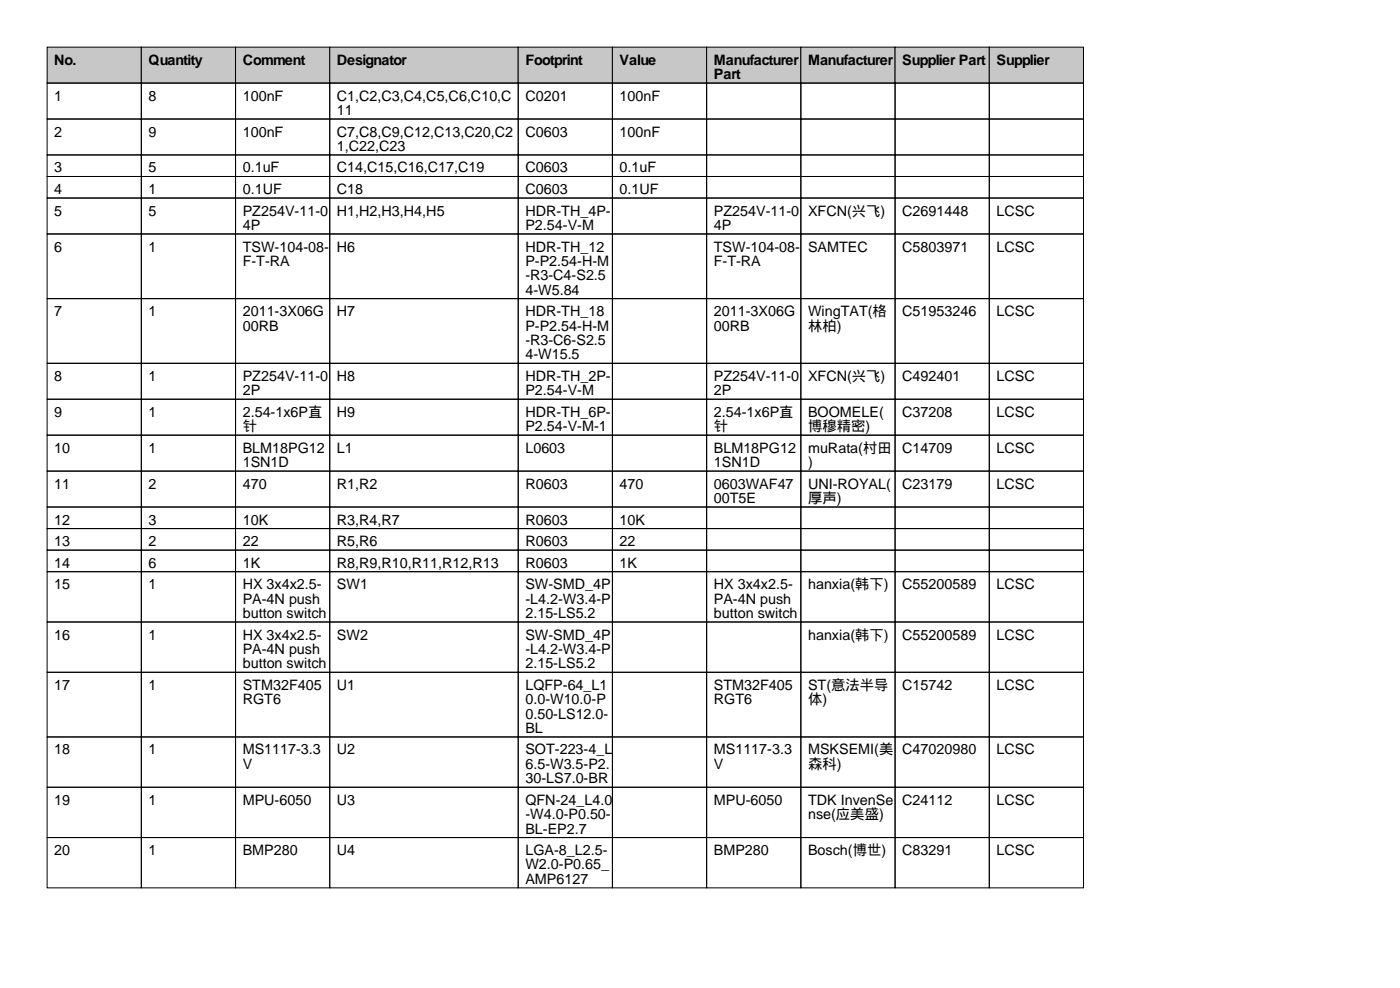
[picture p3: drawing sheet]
<svg xmlns="http://www.w3.org/2000/svg" width="297mm" height="210mm" viewBox="0 0 297 210" stroke-linecap="round" stroke-linejoin="round" font-family="sans-serif">
<defs><g id="words">
<g font-size="3">
<text x="11.5" y="13.7">No.</text>
<text x="31.5" y="13.7">Quantity</text>
<text x="51.5" y="13.7">Comment</text>
<text x="71.5" y="13.7">Designator</text>
<text x="111.5" y="13.7">Footprint</text>
<text x="131.5" y="13.7">Value</text>
<text x="151.5" y="13.7">Manufacturer</text>
<text x="151.5" y="16.8">Part</text>
<text x="171.5" y="13.7">Manufacturer</text>
<text x="191.5" y="13.7">Supplier Part</text>
<text x="211.5" y="13.7">Supplier</text>
<text x="11.5" y="21.3">1</text>
<text x="31.5" y="21.3">8</text>
<text x="51.5" y="21.3">100nF</text>
<text x="71.5" y="21.3">C1,C2,C3,C4,C5,C6,C10,C</text>
<text x="111.5" y="21.3">C0201</text>
<text x="131.5" y="21.3">100nF</text>
<text x="11.5" y="29">2</text>
<text x="31.5" y="29">9</text>
<text x="51.5" y="29">100nF</text>
<text x="71.5" y="24.4">11</text>
<text x="71.5" y="29">C7,C8,C9,C12,C13,C20,C2</text>
<text x="111.5" y="29">C0603</text>
<text x="131.5" y="29">100nF</text>
<text x="71.5" y="32">1,C22,C23</text>
<text x="11.5" y="36.6">3</text>
<text x="11.5" y="41.2">4</text>
<text x="31.5" y="36.6">5</text>
<text x="31.5" y="41.2">1</text>
<text x="51.5" y="36.6">0.1uF</text>
<text x="51.5" y="41.2">0.1UF</text>
<text x="71.5" y="36.6">C14,C15,C16,C17,C19</text>
<text x="71.5" y="41.2">C18</text>
<text x="111.5" y="36.6">C0603</text>
<text x="111.5" y="41.2">C0603</text>
<text x="131.5" y="36.6">0.1uF</text>
<text x="131.5" y="41.2">0.1UF</text>
<text x="11.5" y="45.7">5</text>
<text x="31.5" y="45.7">5</text>
<text x="51.5" y="45.7">PZ254V-11-0</text>
<text x="71.5" y="45.7">H1,H2,H3,H4,H5</text>
<text x="111.5" y="45.7">HDR-TH_4P-</text>
<text x="151.5" y="45.7">PZ254V-11-0</text>
<text x="171.5" y="45.7">XFCN(兴飞)</text>
<text x="191.5" y="45.7">C2691448</text>
<text x="211.5" y="45.7">LCSC</text>
<text x="11.5" y="53.3">6</text>
<text x="31.5" y="53.3">1</text>
<text x="51.5" y="48.8">4P</text>
<text x="51.5" y="53.3">TSW-104-08-</text>
<text x="71.5" y="53.3">H6</text>
<text x="111.5" y="48.8">P2.54-V-M</text>
<text x="111.5" y="53.3">HDR-TH_12</text>
<text x="151.5" y="48.8">4P</text>
<text x="151.5" y="53.3">TSW-104-08-</text>
<text x="171.5" y="53.3">SAMTEC</text>
<text x="191.5" y="53.3">C5803971</text>
<text x="211.5" y="53.3">LCSC</text>
<text x="51.5" y="56.4">F-T-RA</text>
<text x="111.5" y="56.4">P-P2.54-H-M</text>
<text x="111.5" y="59.4">-R3-C4-S2.5</text>
<text x="151.5" y="56.4">F-T-RA</text>
<text x="111.5" y="62.5">4-W5.84</text>
<text x="11.5" y="67.1">7</text>
<text x="31.5" y="67.1">1</text>
<text x="51.5" y="67.1">2011-3X06G</text>
<text x="51.5" y="70.1">00RB</text>
<text x="71.5" y="67.1">H7</text>
<text x="111.5" y="67.1">HDR-TH_18</text>
<text x="111.5" y="70.1">P-P2.54-H-M</text>
<text x="151.5" y="67.1">2011-3X06G</text>
<text x="151.5" y="70.1">00RB</text>
<text x="171.5" y="67.1">WingTAT(格</text>
<text x="171.5" y="70.1">林柏)</text>
<text x="191.5" y="67.1">C51953246</text>
<text x="211.5" y="67.1">LCSC</text>
<text x="111.5" y="73.2">-R3-C6-S2.5</text>
<text x="111.5" y="76.2">4-W15.5</text>
<text x="11.5" y="80.8">8</text>
<text x="31.5" y="80.8">1</text>
<text x="51.5" y="80.8">PZ254V-11-0</text>
<text x="51.5" y="83.8">2P</text>
<text x="71.5" y="80.8">H8</text>
<text x="111.5" y="80.8">HDR-TH_2P-</text>
<text x="111.5" y="83.8">P2.54-V-M</text>
<text x="151.5" y="80.8">PZ254V-11-0</text>
<text x="151.5" y="83.8">2P</text>
<text x="171.5" y="80.8">XFCN(兴飞)</text>
<text x="191.5" y="80.8">C492401</text>
<text x="211.5" y="80.8">LCSC</text>
<text x="11.5" y="88.4">9</text>
<text x="31.5" y="88.4">1</text>
<text x="51.5" y="88.4">2.54-1x6P直</text>
<text x="71.5" y="88.4">H9</text>
<text x="111.5" y="88.4">HDR-TH_6P-</text>
<text x="151.5" y="88.4">2.54-1x6P直</text>
<text x="171.5" y="88.4">BOOMELE(</text>
<text x="191.5" y="88.4">C37208</text>
<text x="211.5" y="88.4">LCSC</text>
<text x="51.5" y="91.4">针</text>
<text x="111.5" y="91.4">P2.54-V-M-1</text>
<text x="151.5" y="91.4">针</text>
<text x="171.5" y="91.4">博穆精密)</text>
<text x="11.5" y="96">10</text>
<text x="31.5" y="96">1</text>
<text x="51.5" y="96">BLM18PG12</text>
<text x="51.5" y="99.1">1SN1D</text>
<text x="71.5" y="96">L1</text>
<text x="111.5" y="96">L0603</text>
<text x="151.5" y="96">BLM18PG12</text>
<text x="151.5" y="99.1">1SN1D</text>
<text x="171.5" y="96">muRata(村田</text>
<text x="171.5" y="99.1">)</text>
<text x="191.5" y="96">C14709</text>
<text x="211.5" y="96">LCSC</text>
<text x="11.5" y="103.6">11</text>
<text x="31.5" y="103.6">2</text>
<text x="51.5" y="103.6">470</text>
<text x="71.5" y="103.6">R1,R2</text>
<text x="111.5" y="103.6">R0603</text>
<text x="131.5" y="103.6">470</text>
<text x="151.5" y="103.6">0603WAF47</text>
<text x="151.5" y="106.7">00T5E</text>
<text x="171.5" y="103.6">UNI-ROYAL(</text>
<text x="171.5" y="106.7">厚声)</text>
<text x="191.5" y="103.6">C23179</text>
<text x="211.5" y="103.6">LCSC</text>
<text x="11.5" y="111.3">12</text>
<text x="31.5" y="111.3">3</text>
<text x="51.5" y="111.3">10K</text>
<text x="71.5" y="111.3">R3,R4,R7</text>
<text x="111.5" y="111.3">R0603</text>
<text x="131.5" y="111.3">10K</text>
<text x="11.5" y="115.8">13</text>
<text x="31.5" y="115.8">2</text>
<text x="51.5" y="115.8">22</text>
<text x="71.5" y="115.8">R5,R6</text>
<text x="111.5" y="115.8">R0603</text>
<text x="131.5" y="115.8">22</text>
<text x="11.5" y="120.4">14</text>
<text x="11.5" y="125">15</text>
<text x="31.5" y="120.4">6</text>
<text x="31.5" y="125">1</text>
<text x="51.5" y="120.4">1K</text>
<text x="51.5" y="125">HX 3x4x2.5-</text>
<text x="71.5" y="120.4">R8,R9,R10,R11,R12,R13</text>
<text x="71.5" y="125">SW1</text>
<text x="111.5" y="120.4">R0603</text>
<text x="111.5" y="125">SW-SMD_4P</text>
<text x="131.5" y="120.4">1K</text>
<text x="151.5" y="125">HX 3x4x2.5-</text>
<text x="171.5" y="125">hanxia(韩下)</text>
<text x="191.5" y="125">C55200589</text>
<text x="211.5" y="125">LCSC</text>
<text x="51.5" y="128">PA-4N push</text>
<text x="51.5" y="131.1">button switch</text>
<text x="111.5" y="128">-L4.2-W3.4-P</text>
<text x="111.5" y="131.1">2.15-LS5.2</text>
<text x="151.5" y="128">PA-4N push</text>
<text x="151.5" y="131.1">button switch</text>
<text x="11.5" y="135.6">16</text>
<text x="31.5" y="135.6">1</text>
<text x="51.5" y="135.6">HX 3x4x2.5-</text>
<text x="71.5" y="135.6">SW2</text>
<text x="111.5" y="135.6">SW-SMD_4P</text>
<text x="171.5" y="135.6">hanxia(韩下)</text>
<text x="191.5" y="135.6">C55200589</text>
<text x="211.5" y="135.6">LCSC</text>
<text x="51.5" y="138.7">PA-4N push</text>
<text x="51.5" y="141.7">button switch</text>
<text x="111.5" y="138.7">-L4.2-W3.4-P</text>
<text x="111.5" y="141.7">2.15-LS5.2</text>
<text x="11.5" y="146.3">17</text>
<text x="31.5" y="146.3">1</text>
<text x="51.5" y="146.3">STM32F405</text>
<text x="51.5" y="149.4">RGT6</text>
<text x="71.5" y="146.3">U1</text>
<text x="111.5" y="146.3">LQFP-64_L1</text>
<text x="111.5" y="149.4">0.0-W10.0-P</text>
<text x="151.5" y="146.3">STM32F405</text>
<text x="151.5" y="149.4">RGT6</text>
<text x="171.5" y="146.3">ST(意法半导</text>
<text x="171.5" y="149.4">体)</text>
<text x="191.5" y="146.3">C15742</text>
<text x="211.5" y="146.3">LCSC</text>
<text x="111.5" y="152.4">0.50-LS12.0-</text>
<text x="111.5" y="155.5">BL</text>
<text x="11.5" y="160">18</text>
<text x="31.5" y="160">1</text>
<text x="51.5" y="160">MS1117-3.3</text>
<text x="71.5" y="160">U2</text>
<text x="111.5" y="160">SOT-223-4_L</text>
<text x="151.5" y="160">MS1117-3.3</text>
<text x="171.5" y="160">MSKSEMI(美</text>
<text x="191.5" y="160">C47020980</text>
<text x="211.5" y="160">LCSC</text>
<text x="51.5" y="163.1">V</text>
<text x="111.5" y="163.1">6.5-W3.5-P2.</text>
<text x="111.5" y="166.1">30-LS7.0-BR</text>
<text x="151.5" y="163.1">V</text>
<text x="171.5" y="163.1">森科)</text>
<text x="11.5" y="170.7">19</text>
<text x="31.5" y="170.7">1</text>
<text x="51.5" y="170.7">MPU-6050</text>
<text x="71.5" y="170.7">U3</text>
<text x="111.5" y="170.7">QFN-24_L4.0</text>
<text x="111.5" y="173.7">-W4.0-P0.50-</text>
<text x="151.5" y="170.7">MPU-6050</text>
<text x="171.5" y="170.7">TDK InvenSe</text>
<text x="171.5" y="173.7">nse(应美盛)</text>
<text x="191.5" y="170.7">C24112</text>
<text x="211.5" y="170.7">LCSC</text>
<text x="111.5" y="176.8">BL-EP2.7</text>
<text x="11.5" y="181.4">20</text>
<text x="31.5" y="181.4">1</text>
<text x="51.5" y="181.4">BMP280</text>
<text x="71.5" y="181.4">U4</text>
<text x="111.5" y="181.4">LGA-8_L2.5-</text>
<text x="111.5" y="184.4">W2.0-P0.65_</text>
<text x="151.5" y="181.4">BMP280</text>
<text x="171.5" y="181.4">Bosch(博世)</text>
<text x="191.5" y="181.4">C83291</text>
<text x="211.5" y="181.4">LCSC</text>
<text x="111.5" y="187.5">AMP6127</text>
</g>
</g></defs>
<g fill="#c7c7c7" stroke="#000" stroke-width=".21">
<path d="M10 10h20v7.6h-20z"/>
<path d="M30 10h20v7.6h-20z"/>
<path d="M50 10h20v7.6h-20z"/>
<path d="M70 10h40v7.6h-40z"/>
<path d="M110 10h20v7.6h-20z"/>
<path d="M130 10h20v7.6h-20z"/>
<path d="M150 10h20v7.6h-20z"/>
<path d="M170 10h20v7.6h-20z"/>
<path d="M190 10h20v7.6h-20z"/>
<path d="M210 10h20v7.6h-20z"/>
</g>
<g fill="none" stroke="#000" stroke-width=".21">
<path d="M10 17.6h20v7.6h-20zM30 17.6h20v7.6h-20zM50 17.6h20v7.6h-20zM70 17.6h40v7.6h-40zM110 17.6h20v7.6h-20zM130 17.6h20v7.6h-20zM150 17.6h20v7.6h-20zM170 17.6h20v7.6h-20zM190 17.6h20v7.6h-20zM210 17.6h20v7.6h-20zM10 25.2h20v7.7h-20zM10 32.9h20v4.5h-20z"/>
<path d="M10 37.4h20v4.6h-20zM30 25.2h20v7.7h-20zM30 32.9h20v4.5h-20zM30 37.4h20v4.6h-20zM50 25.2h20v7.7h-20zM50 32.9h20v4.5h-20zM50 37.4h20v4.6h-20zM70 25.2h40v7.7h-40zM70 32.9h40v4.5h-40zM70 37.4h40v4.6h-40zM110 25.2h20v7.7h-20zM110 32.9h20v4.5h-20z"/>
<path d="M110 37.4h20v4.6h-20zM130 25.2h20v7.7h-20zM130 32.9h20v4.5h-20zM130 37.4h20v4.6h-20zM150 25.2h20v7.7h-20zM150 32.9h20v4.5h-20zM150 37.4h20v4.6h-20zM170 25.2h20v7.7h-20zM170 32.9h20v4.5h-20zM170 37.4h20v4.6h-20zM190 25.2h20v7.7h-20zM190 32.9h20v4.5h-20z"/>
<path d="M190 37.4h20v4.6h-20zM210 25.2h20v7.7h-20zM210 32.9h20v4.5h-20zM210 37.4h20v4.6h-20zM10 42h20v7.6h-20zM10 49.6h20v13.7h-20zM30 42h20v7.6h-20zM30 49.6h20v13.7h-20zM50 42h20v7.6h-20zM50 49.6h20v13.7h-20zM70 42h40v7.6h-40zM70 49.6h40v13.7h-40z"/>
<path d="M110 42h20v7.6h-20zM110 49.6h20v13.7h-20zM130 42h20v7.6h-20zM130 49.6h20v13.7h-20zM150 42h20v7.6h-20zM150 49.6h20v13.7h-20zM170 42h20v7.6h-20zM170 49.6h20v13.7h-20zM190 42h20v7.6h-20zM190 49.6h20v13.7h-20zM210 42h20v7.6h-20zM210 49.6h20v13.7h-20z"/>
<path d="M10 63.3h20v13.8h-20zM10 77.1h20v7.6h-20zM30 63.3h20v13.8h-20zM30 77.1h20v7.6h-20zM50 63.3h20v13.8h-20zM50 77.1h20v7.6h-20zM70 63.3h40v13.8h-40zM70 77.1h40v7.6h-40zM110 63.3h20v13.8h-20zM110 77.1h20v7.6h-20zM130 63.3h20v13.8h-20zM130 77.1h20v7.6h-20z"/>
<path d="M150 63.3h20v13.8h-20zM150 77.1h20v7.6h-20zM170 63.3h20v13.8h-20zM170 77.1h20v7.6h-20zM190 63.3h20v13.8h-20zM190 77.1h20v7.6h-20zM210 63.3h20v13.8h-20zM210 77.1h20v7.6h-20zM10 84.7h20v7.6h-20zM10 92.3h20v7.6h-20zM10 99.9h20v7.6h-20zM30 84.7h20v7.6h-20z"/>
<path d="M30 92.3h20v7.6h-20zM30 99.9h20v7.6h-20zM50 84.7h20v7.6h-20zM50 92.3h20v7.6h-20zM50 99.9h20v7.6h-20zM70 84.7h40v7.6h-40zM70 92.3h40v7.6h-40zM70 99.9h40v7.6h-40zM110 84.7h20v7.6h-20zM110 92.3h20v7.6h-20zM110 99.9h20v7.6h-20zM130 84.7h20v7.6h-20z"/>
<path d="M130 92.3h20v7.6h-20zM130 99.9h20v7.6h-20zM150 84.7h20v7.6h-20zM150 92.3h20v7.6h-20zM150 99.9h20v7.6h-20zM170 84.7h20v7.6h-20zM170 92.3h20v7.6h-20zM170 99.9h20v7.6h-20zM190 84.7h20v7.6h-20zM190 92.3h20v7.6h-20zM190 99.9h20v7.6h-20zM210 84.7h20v7.6h-20z"/>
<path d="M210 92.3h20v7.6h-20zM210 99.9h20v7.6h-20zM10 107.5h20v4.6h-20zM10 112.1h20v4.6h-20zM10 116.7h20v4.6h-20zM30 107.5h20v4.6h-20zM30 112.1h20v4.6h-20zM30 116.7h20v4.6h-20zM50 107.5h20v4.6h-20zM50 112.1h20v4.6h-20zM50 116.7h20v4.6h-20zM70 107.5h40v4.6h-40z"/>
<path d="M70 112.1h40v4.6h-40zM70 116.7h40v4.6h-40zM110 107.5h20v4.6h-20zM110 112.1h20v4.6h-20zM110 116.7h20v4.6h-20zM130 107.5h20v4.6h-20zM130 112.1h20v4.6h-20zM130 116.7h20v4.6h-20zM150 107.5h20v4.6h-20zM150 112.1h20v4.6h-20zM150 116.7h20v4.6h-20zM170 107.5h20v4.6h-20z"/>
<path d="M170 112.1h20v4.6h-20zM170 116.7h20v4.6h-20zM190 107.5h20v4.6h-20zM190 112.1h20v4.6h-20zM190 116.7h20v4.6h-20zM210 107.5h20v4.6h-20zM210 112.1h20v4.6h-20zM210 116.7h20v4.6h-20zM10 121.3h20v10.6h-20zM10 131.9h20v10.7h-20zM30 121.3h20v10.6h-20zM30 131.9h20v10.7h-20z"/>
<path d="M50 121.3h20v10.6h-20zM50 131.9h20v10.7h-20zM70 121.3h40v10.6h-40zM70 131.9h40v10.7h-40zM110 121.3h20v10.6h-20zM110 131.9h20v10.7h-20zM130 121.3h20v10.6h-20zM130 131.9h20v10.7h-20zM150 121.3h20v10.6h-20zM150 131.9h20v10.7h-20zM170 121.3h20v10.6h-20zM170 131.9h20v10.7h-20z"/>
<path d="M190 121.3h20v10.6h-20zM190 131.9h20v10.7h-20zM210 121.3h20v10.6h-20zM210 131.9h20v10.7h-20zM10 142.6h20v13.7h-20zM10 156.3h20v10.7h-20zM30 142.6h20v13.7h-20zM30 156.3h20v10.7h-20zM50 142.6h20v13.7h-20zM50 156.3h20v10.7h-20zM70 142.6h40v13.7h-40zM70 156.3h40v10.7h-40z"/>
<path d="M110 142.6h20v13.7h-20zM110 156.3h20v10.7h-20zM130 142.6h20v13.7h-20zM130 156.3h20v10.7h-20zM150 142.6h20v13.7h-20zM150 156.3h20v10.7h-20zM170 142.6h20v13.7h-20zM170 156.3h20v10.7h-20zM190 142.6h20v13.7h-20zM190 156.3h20v10.7h-20zM210 142.6h20v13.7h-20zM210 156.3h20v10.7h-20z"/>
<path d="M10 167h20v10.6h-20zM10 177.6h20v10.7h-20zM30 167h20v10.6h-20zM30 177.6h20v10.7h-20zM50 167h20v10.6h-20zM50 177.6h20v10.7h-20zM70 167h40v10.6h-40zM70 177.6h40v10.7h-40zM110 167h20v10.6h-20zM110 177.6h20v10.7h-20zM130 167h20v10.6h-20zM130 177.6h20v10.7h-20z"/>
<path d="M150 167h20v10.6h-20zM150 177.6h20v10.7h-20zM170 167h20v10.6h-20zM170 177.6h20v10.7h-20zM190 167h20v10.6h-20zM190 177.6h20v10.7h-20zM210 167h20v10.6h-20zM210 177.6h20v10.7h-20z"/>
</g>
<use href="#words"/>
</svg>
